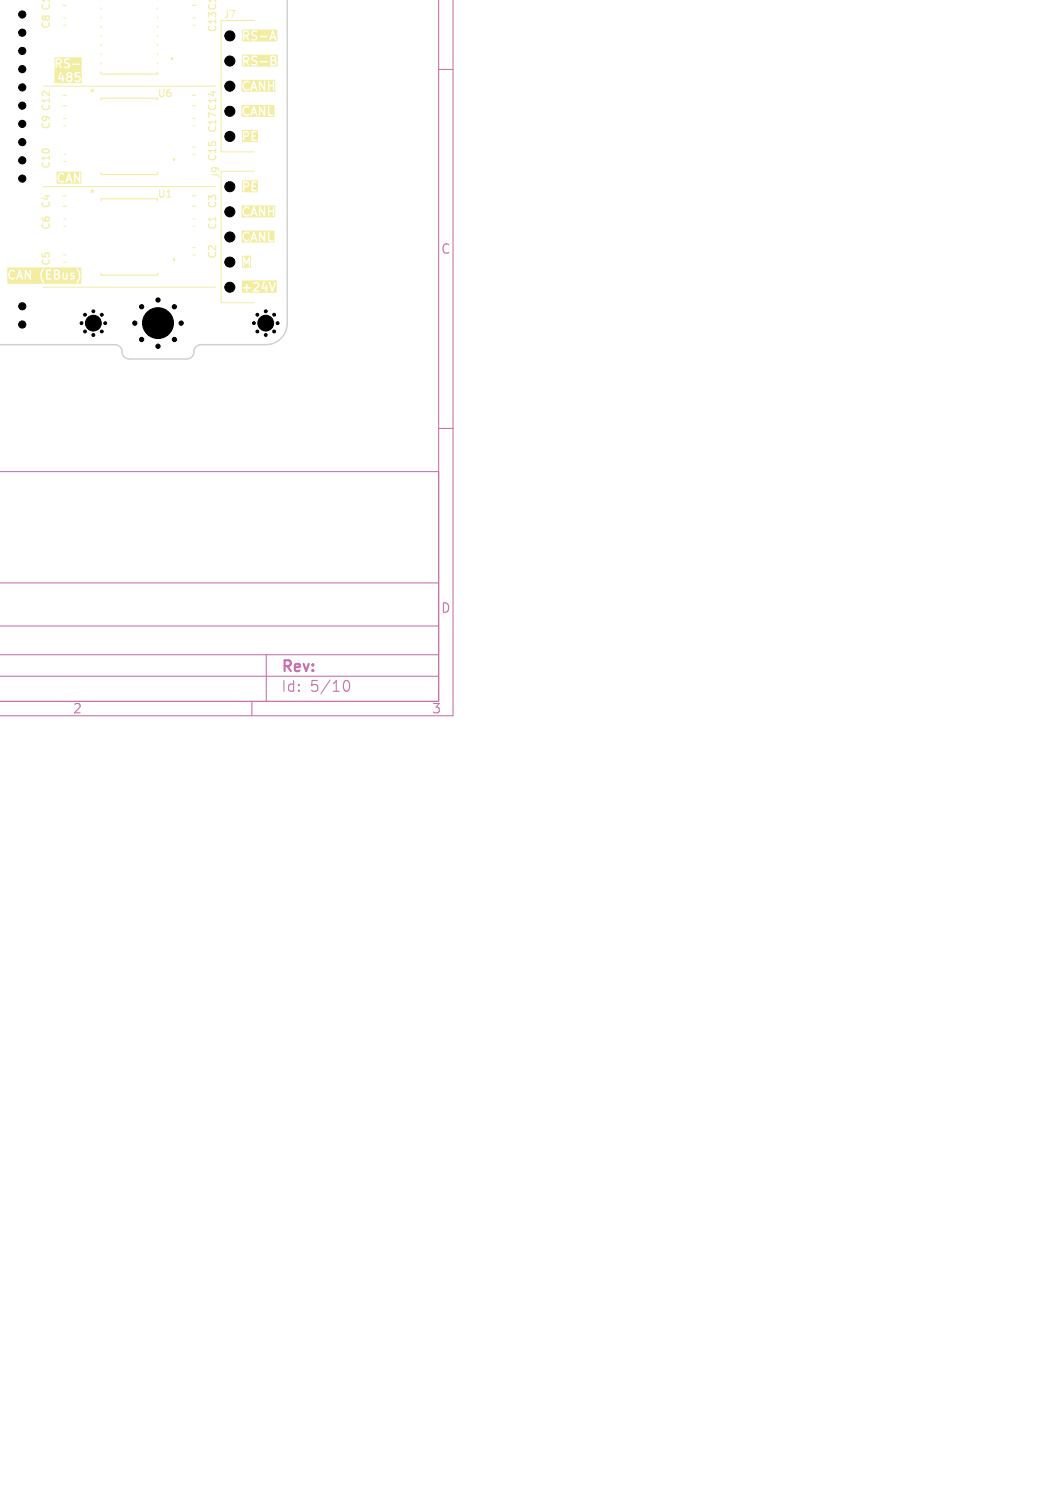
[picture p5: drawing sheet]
<svg xmlns="http://www.w3.org/2000/svg" width="148mm" height="210mm" viewBox="0 0 148 210" stroke-linecap="round" stroke-linejoin="round" font-family="sans-serif">
<defs><g id="words">
<g font-size="2.1" fill="#c872ab">
<text x="39.1" y="94">Rev:</text>
<text x="39.1" y="96.6">Id:</text>
<text x="43.2" y="96.6">5/10</text>
</g>
<g font-size="1.8" fill="#c872ab">
<text x="61.3" y="35.5">C</text>
<text x="61.3" y="85.5">D</text>
<text x="10.1" y="99.6">2</text>
<text x="60.1" y="99.6">3</text>
</g>
<g font-size="1.4" fill="#f2eda1">
<text x="7" y="4.1" transform="rotate(-90 7 4.1)">C8 C11</text>
<text x="30.5" y="4.6" transform="rotate(-90 30.5 4.6)">C13 C16</text>
<text x="31.1" y="2.7">J7</text>
<text x="12.4" y="13.7">*</text>
<text x="21.9" y="13.7">U6</text>
<text x="7" y="23.6" transform="rotate(-90 7 23.6)">C10</text>
<text x="7" y="18.1" transform="rotate(-90 7 18.1)">C9 C12</text>
<text x="30.5" y="18.6" transform="rotate(-90 30.5 18.6)">C17 C14</text>
<text x="7" y="29.1" transform="rotate(-90 7 29.1)">C4</text>
<text x="12.4" y="27.7">*</text>
<text x="21.9" y="27.7">U1</text>
<text x="30.5" y="29.1" transform="rotate(-90 30.5 29.1)">C3</text>
<text x="30.6" y="24.9" transform="rotate(-90 30.6 24.9)">J9 C15</text>
<text x="7" y="32.1" transform="rotate(-90 7 32.1)">C6</text>
<text x="30.5" y="32.1" transform="rotate(-90 30.5 32.1)">C1</text>
<text x="7" y="37.1" transform="rotate(-90 7 37.1)">C5</text>
<text x="30.5" y="36.1" transform="rotate(-90 30.5 36.1)">C2</text>
</g>
</g></defs>
<path d="M61.1 0v97.7h-61.2h61.2v-32h-61.1M63.1 0v99.7h-63.1M61.1 9.7h2M61.1 59.7h2M0 94.2h61.1M0 91.2h61.1M0 87.2h61.1M0 81.2h61.1M35.1 97.7v2M37.1 91.2v6.5M47.8 95.3a.55 .55 0 0 1 .4-.5h.1a.94 .94 0 0 1 0 1.5h-.1a.55 .55 0 0 1-.4-.6" fill="none" stroke="#c872ab" stroke-width=".15"/>
<path d="M6 12h24M6 26h24M6 40h24" fill="none" stroke="#f2eda1" stroke-width=".14"/>
<g fill="#f2eda1">
<path d="M35.3 15.2l.2 .4h-.3z"/>
<path d="M33.6 14.6h4.6v1.7h-4.6v-.9h.2v.4l.3 .3h.3l.4-.1 .2 .1 .1-.3h.5l.1 .3h.1v-.1l-.3-1.2h.5l.1 1.3h.1v-.9l.5 .9h.2v-1.3h.4v1.3h.7v-.2h-.5v-1.1l-.1-.1-.1 .1h-.6v.9l-.5-.9h-.7l-.2-.1-.5 1.3h-.2l.1-.1-.1-.1a.34 .34 0 0 1-.6-.1 .44 .44 0 0 1 0-.5 .44 .44 0 0 1 .5-.2h.2l-.1-.2h-.5l-.2 .2-.1 .4h-.2z"/>
<path d="M35.3 11.7l.2 .4h-.3z"/>
<path d="M33.6 11.1h4.7v1.7h-4.7v-.9h.2v.4l.3 .3h.3l.4-.1 .2 .1 .1-.3h.5l.1 .3h.1v-.1l-.3-1.2h.5l.1 1.3h.1v-.9l.5 .9h.2v-1.3h.4v1.3h.2v-.6h.5v.6h.1l.1-.1v-1.2l-.1-.1-.1 .1v.5h-.5v-.5h-.2h-.5l-.1 .9-.5-.9h-.7l-.2-.1-.5 1.3h-.2l.1-.1-.1-.1a.34 .34 0 0 1-.6-.1 .44 .44 0 0 1 0-.5 .44 .44 0 0 1 .5-.2h.2l-.1-.2h-.5l-.2 .2-.1 .4h-.2z"/>
<path d="M9.6 24.5l.1 .4h-.2z"/>
<path d="M7.9 23.9h3.4v1.7h-3.4v-.9h.1l.1 .4 .2 .3h.3l.5-.1 .1 .1 .2-.3h.4l.1 .3h.1l.1-.1-.4-1.2h.6v1.3h.2v-.9l.5 .9h.1l.1-1.3-.1-.1-.1 .1v.9l-.5-.9h-.8l-.1-.1-.5 1.3h-.2l.1-.1-.2-.1a.34 .34 0 0 1-.5-.1 .44 .44 0 0 1-.1-.5 .44 .44 0 0 1 .6-.2h.2l-.2-.2h-.5l-.2 .2-.1 .4h-.1z"/>
<path d="M33.7 35.6h1.3v1.7h-1.3v-1.5h.1v1.3h.2v-.8l.3 .5 .3-.5v.8h.1l.1-.1v-1.2h-.2l-.3 .7-.3-.7h-.3z"/>
<path d="M34 18.4l.4 .1 .1 .3-.5 .1z"/>
<path d="M33.7 18.1h2.2v1.7h-2.2v-1.5h.1l.1 1.3h.1v-.5h.4l.2-.2 .1-.3-.1-.3h.4v1.3h.7h.1l-.1-.2h-.5v-.4l.4-.1-.1-.1h-.3v-.4h.5v-.1h-1.1l-.2-.1h-.5l-.2 .1z"/>
<path d="M35.3 32.7l.2 .4h-.3z"/>
<path d="M33.6 32.1h4.6v1.7h-4.6v-.9h.2v.4l.3 .3h.3l.4-.1 .2 .1 .1-.3h.5l.1 .3h.1v-.1l-.3-1.2h.5l.1 1.3h.1v-.9l.5 .9h.2v-1.3h.4v1.3h.7v-.2h-.5v-1.1l-.1-.1-.1 .1h-.6v.9l-.5-.9h-.7l-.2-.1-.5 1.3h-.2l.1-.1-.1-.1a.34 .34 0 0 1-.6-.1 .44 .44 0 0 1 0-.5 .44 .44 0 0 1 .5-.2h.2l-.1-.2h-.5l-.2 .2-.1 .4h-.2z"/>
<path d="M34 4.4l.4 .1 .1 .3-.5 .1z"/>
<path d="M38 4.7l.1 .4h-.3z"/>
<path d="M33.7 4.1h4.9v1.7h-4.9v-1.5h.1v1.2l.1 .1h.1v-.5h.2l.3 .5h.2l-.3-.5 .2-.2 .1-.3h.3l.1 .3 .5 .3-.1 .2h-.5v.1l.2 .1 .5-.1h1.8l.1 .1 .2-.3h.4l.1 .3 .2-.1-.5-1.3-.1 .1-.4 1.2h-1.8l.1-.2v-.2h.4l.1 .1h.9l.1-.1-.1-.1-1.4 .1-.6-.3v-.2l.1-.2 .5 .1v-.2l-.5-.1-.3 .4h-.3l-.3-.4-.7 .1z"/>
<path d="M35.3 29.2l.2 .4h-.3z"/>
<path d="M33.6 28.6h4.7v1.7h-4.7v-.9h.2v.4l.3 .3h.3l.4-.1 .2 .1 .1-.3h.5l.1 .3h.1v-.1l-.3-1.2h.5l.1 1.3h.1v-.9l.5 .9h.2v-1.3h.4v1.3h.2v-.6h.5v.6h.1l.1-.1v-1.2l-.1-.1-.1 .1v.5h-.5v-.5h-.2h-.5l-.1 .9-.5-.9h-.7l-.2-.1-.5 1.3h-.2l.1-.1-.1-.1a.34 .34 0 0 1-.6-.1 .44 .44 0 0 1 0-.5 .44 .44 0 0 1 .5-.2h.2l-.1-.2h-.5l-.2 .2-.1 .4h-.2z"/>
<path d="M7.7 38.3l.4 .1v.3h-.4z"/>
<path d="M7.7 37.7l.4 .1v.2l-.4 .1z"/>
<path d="M2.7 38l.2 .4h-.3z"/>
<path d="M1 37.2h10.3v2.3h-10.3v-1.3h.2v.4l.3 .3h.3l.4-.1 .2 .1 .1-.3h.5l.2 .3v-.1l-.4-1.2h.6l.1 1.3h.1v-.9l.6 .9h.1v-.6h1.3l.2 .8 .2 .3 .1-.2a1.3 1.3 0 0 1-.1-1.6h.4v1.2l.1 .1h.7l-.1-.2h-.5v-.4l.4-.1-.1-.1h-.3v-.4l.9-.1v1.3h.7l.2-.5-.2-.2 .1-.2h.4v.7l.1 .2h.6v-.7h.3l.1 .3 .4 .1-.1 .1h-.3l-.1 .1 .5 .1 .2-.2-.1-.3-.4-.2 .1-.1 .4 .1v-.1l-.2-.2-.4 .1-.1 .2h-.3v-.2h-.1l-.1 .7h-.2l-.1-.1v-.6h-.6v-.3l-.3-.2-.8 .1-.1-.1h-.6l-.1 .1h-.4l.2-.1h4.4a1.52 1.52 0 0 1 .1 1.9h.1l.2-.3 .2-.6-.1-.7-.3-.4-.2 .1h-4.4l-.2-.1-.3 .4-.1 .5h-1.3v-.7l-.1-.1-.1 .1v.9l-.5-.9h-.8l-.1-.1-.5 1.3h-.2l.1-.1-.1-.1a.34 .34 0 0 1-.6-.1 .44 .44 0 0 1 0-.5 .44 .44 0 0 1 .5-.2h.2l-.1-.2h-.5l-.2 .2-.1 .4h-.2z"/>
<path d="M33.7 39.1h4.8v1.7h-4.8v-.7l.2 .1h.4l.1 .4 .1-.1 1.6 .1v-.2h-.6l.3-.3 1.2 .1v.4h.1l.1-.4h.1l-.1-.2-.1-.3h-.1v.3h-.4l.3-.6h.5l.4 1.2h.1l.5-1.2-.1-.2-.1 .1-.3 .9-.4-1-.1 .2h-.5v-.2h-.2l-.3 .9h-.6l.3-.2v-.4l-.3-.2-.3-.1-.2 .2v.1l.5-.1 .1 .2v.2l-.7 .7h-.7v-.3h.4v-.2h-.4v-.4l-.1-.1-.1 .5-.6 .1z"/>
<path d="M9.5 10.3l.2-.1 .2 .2-.2 .2h-.1l-.2-.2z"/>
<path d="M7.9 8.3l.4 .1 .1 .3h-.5z"/>
<path d="M7.6 8h3.8v3.6h-3.8v-.7l1 .1 .1 .4h.1v-.4l.2-.1-.2-.1v-.4l-.2 .1v.3h-.3l.2-.4h.7l.1 .3-.1 .2v.2l.3 .3h.3l.2-.1 .1-.2-.1-.4 1 .1v.4h-.6v.1l.2 .1h.5l.1-.3v-.3l-.1-.2-.5-.1v-.3h.5l.1-.1-.1-.1-.6 .1-.1 .6h-.4l.1-.4-.3-.2h-.4l-.2 .3h-.7l.1-.3-.2-.1-.3 .9h-.5v-2.7h.1v1.2l.1 .1 .1-.1v-.5h.2l.3 .6h.2l-.3-.6 .2-.1 .1-.4h.3l.1 .4 .6 .3-.2 .2h-.5v.1l.2 .1 .5-.1 .2-.2-.1-.3h.4l.1 .2h.9l.1-.1-.1-.1h-1.4l-.6-.3v-.1v-.1l.6-.1v-.1l-.2-.1h-.3l-.3 .3h-.3l-.3-.3-.7 .1z"/>
<path d="M34 25.4l.4 .1 .1 .3-.5 .1z"/>
<path d="M33.7 25.1h2.2v1.7h-2.2v-1.5h.1l.1 1.3h.1v-.5h.4l.2-.2 .1-.3-.1-.3h.4v1.3h.7h.1l-.1-.2h-.5v-.4l.4-.1-.1-.1h-.3v-.4h.5v-.1h-1.1l-.2-.1h-.5l-.2 .1z"/>
<path d="M37.8 8.5l.5 .1v.3h-.5z"/>
<path d="M37.8 7.9l.4 .1v.2l-.4 .1z"/>
<path d="M34 7.9l.4 .1 .1 .3-.5 .1z"/>
<path d="M33.7 7.6h5v1.7h-5v-1.5h.1v1.2l.1 .1h.1v-.5h.2l.3 .5h.2l-.3-.5 .2-.2 .1-.3h.3l.1 .3 .5 .3-.1 .2h-.5v.1l.2 .1h.5l.1-.3v-.2h.4l.1 .1 1-.1-.1-.1-1.4 .1-.6-.4v-.2h.6v-.2h1.8l.1 1.3h.5l.3-.3-.1-.4 .1-.4-.3-.3h-.5l-.1 .1h-1.8l-.5-.1-.3 .2v.2h-.3l-.3-.4-.7 .1z"/>
<circle cx="9.7" cy="11" r=".26"/>
</g>
<g fill="none" stroke="#f2eda1" stroke-width=".14">
<path d="M8.7 13.3h.6M8.7 14.7h.6M26.7 13.3h.6M26.7 14.7h.6M26.9 16.5h.2M26.9 17.5h.2M8.7 27.3h.6M8.7 28.7h.6M8.9 21.5h.2M8.9 22.5h.2M8.9 35.5h.2M8.9 36.5h.2"/>
<path d="M26.7 27.3h.6M26.7 28.7h.6M26.9 20.5h.2M26.9 21.5h.2M35.4 23.9h-4.6v18.3h4.6"/>
</g>
<path d="M21.9 13.7h-7.8v.3M14.1 24v.3h7.8v-.3" fill="none" stroke="#f2eda1" stroke-width=".15"/>
<path d="M24.1 22h.2v.4h-.2z" fill="#f2eda1"/>
<path d="M8.7 .7h.6M8.9 2.5h.2M8.9 3.5h.2M26.7 .7h.6M35.4 2.9h-4.6v18.3h4.6M8.9 30.5h.2M8.9 31.5h.2M26.9 34.5h.2M26.9 35.5h.2" fill="none" stroke="#f2eda1" stroke-width=".14"/>
<g fill="none" stroke="#f2eda1" stroke-width=".15">
<path d="M14.1 0h.1M21.9 -.1v.1M14.1 1.1v.2M14.1 2.4v.1M14.1 3.6v.2M14.1 4.9v.2M14.1 6.2v.2M14.1 7.5v.1M14.1 8.7v.2M14.1 10v.3h7.8v-.3M21.9 1.1v.2M21.9 2.4v.1"/>
<path d="M21.9 3.6v.2M21.9 4.9v.2M21.9 6.2v.2M21.9 7.5v.1M21.9 8.7v.2"/>
</g>
<path d="M23.9 8h.2v.4h-.2z" fill="#f2eda1"/>
<path d="M8.9 16.5h.2M8.9 17.5h.2M26.9 30.5h.2M26.9 31.5h.2" fill="none" stroke="#f2eda1" stroke-width=".14"/>
<path d="M14.1 38v.3h7.8v-.3M21.9 27.7h-7.8v.3" fill="none" stroke="#f2eda1" stroke-width=".15"/>
<path d="M24.1 36h.2v.4h-.2z" fill="#f2eda1"/>
<path d="M26.9 2.5h.2M26.9 3.5h.2" fill="none" stroke="#f2eda1" stroke-width=".14"/>
<path d="M40 0v45a3 3 0 0 1-3 3h-9a1.09 1.09 0 0 0-1 1.3l-.4 .5-.5 .2h-8.1a1.09 1.09 0 0 1-1-1.3l-.4-.5-.6-.2h-16.1" fill="none" stroke="#d0d2cd" stroke-width=".2"/>
<g fill="#000" stroke="#000" stroke-width=".14">
<path d="M2.6 -.1h1z"/>
<circle cx="3.1" cy="19.8" r=".5"/>
<circle cx="3.1" cy="17.3" r=".5"/>
<circle cx="3.1" cy="7.1" r=".5"/>
<circle cx="3.1" cy="14.7" r=".5"/>
<circle cx="3.1" cy="4.6" r=".5"/>
<circle cx="3.1" cy="2" r=".5"/>
<circle cx="3.1" cy="9.6" r=".5"/>
<circle cx="3.1" cy="12.2" r=".5"/>
<circle cx="32" cy="8.5" r=".7"/>
<circle cx="32" cy="15.5" r=".7"/>
<circle cx="32" cy="19" r=".7"/>
<circle cx="32" cy="5" r=".7"/>
<circle cx="32" cy="12" r=".7"/>
<circle cx="3.1" cy="22.3" r=".5"/>
<circle cx="3.1" cy="24.9" r=".5"/>
<circle cx="32" cy="29.5" r=".7"/>
<circle cx="32" cy="36.5" r=".7"/>
<circle cx="32" cy="26" r=".7"/>
<circle cx="32" cy="33" r=".7"/>
<circle cx="32" cy="40" r=".7"/>
<circle cx="3.1" cy="45.2" r=".5"/>
<circle cx="3.1" cy="42.7" r=".5"/>
<circle cx="11.3" cy="45" r=".2"/>
<circle cx="11.8" cy="43.8" r=".2"/>
<circle cx="11.8" cy="46.2" r=".2"/>
<circle cx="13" cy="45" r="1.1"/>
<circle cx="13" cy="43.4" r=".2"/>
<circle cx="13" cy="46.6" r=".2"/>
<circle cx="14.2" cy="43.8" r=".2"/>
<circle cx="14.2" cy="46.2" r=".2"/>
<circle cx="14.6" cy="45" r=".2"/>
<circle cx="18.8" cy="45" r=".3"/>
<circle cx="19.7" cy="42.7" r=".3"/>
<circle cx="19.7" cy="47.3" r=".3"/>
<circle cx="22" cy="45" r="2.15"/>
<circle cx="22" cy="48.2" r=".3"/>
<circle cx="22" cy="41.8" r=".3"/>
<circle cx="24.3" cy="42.7" r=".3"/>
<circle cx="24.3" cy="47.3" r=".3"/>
<circle cx="25.2" cy="45" r=".3"/>
<circle cx="35.4" cy="45" r=".2"/>
<circle cx="35.8" cy="43.8" r=".2"/>
<circle cx="35.8" cy="46.2" r=".2"/>
<circle cx="37" cy="43.4" r=".2"/>
<circle cx="37" cy="46.6" r=".2"/>
<circle cx="37" cy="45" r="1.1"/>
<circle cx="38.2" cy="43.8" r=".2"/>
<circle cx="38.2" cy="46.2" r=".2"/>
<circle cx="38.7" cy="45" r=".2"/>
</g>
<use href="#words"/>
</svg>
